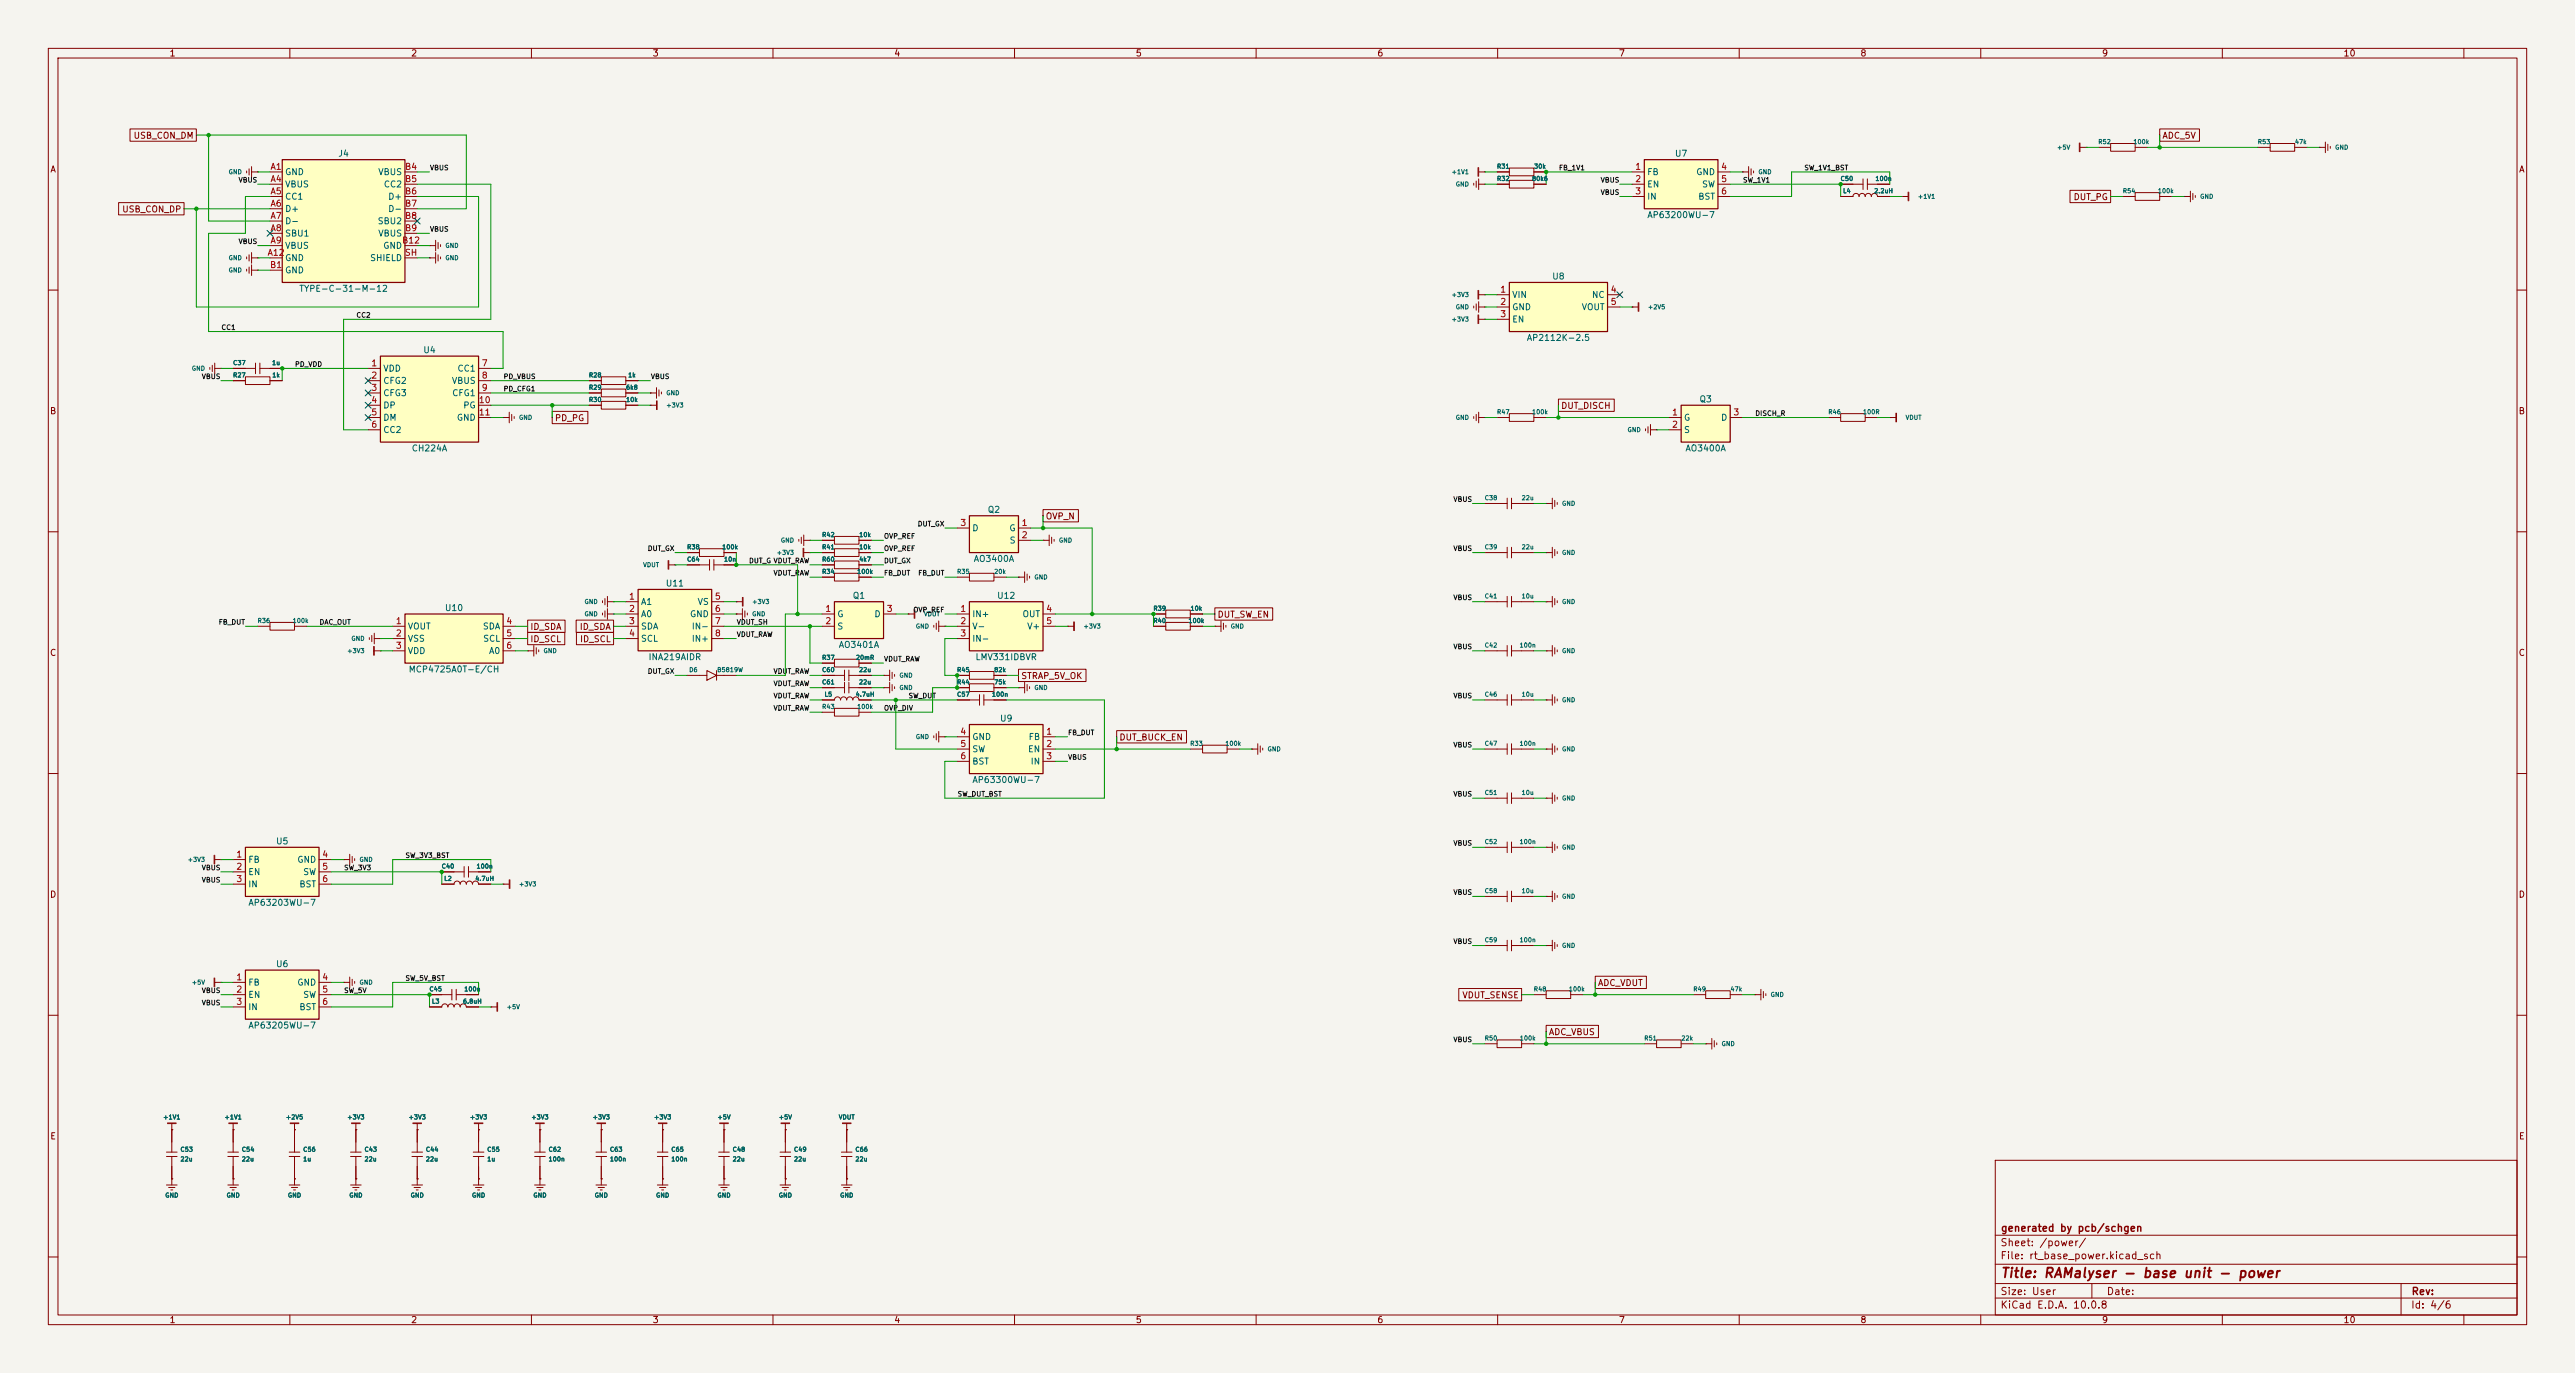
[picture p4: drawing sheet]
<svg xmlns="http://www.w3.org/2000/svg" width="533mm" height="284mm" viewBox="0 0 533 284" stroke-linecap="round" stroke-linejoin="round" font-family="sans-serif">
<defs><g id="words">
<text font-size="2" fill="#840000" x="414" y="264.8">Title: RAMalyser - base unit - power</text>
<g font-size="1.5" fill="#840000">
<text x="414" y="255.1">generated by pcb/schgen</text>
<text x="414" y="260.8">File: rt_base_power.kicad_sch</text>
<text x="414" y="258.1">Sheet: /power/</text>
<text x="414" y="268.2">Size: User</text>
<text x="436" y="268.2">Date:</text>
<text x="499" y="268.2">Rev:</text>
<text x="414" y="271">KiCad E.D.A. 10.0.8</text>
<text x="499" y="271">Id: 4/6</text>
</g>
<g font-size="1.3" fill="#840000">
<text x="35" y="12">1</text>
<text x="85" y="12">2</text>
<text x="135" y="12">3</text>
<text x="185" y="12">4</text>
<text x="235" y="12">5</text>
<text x="285" y="12">6</text>
<text x="335" y="12">7</text>
<text x="385" y="12">8</text>
<text x="435" y="12">9</text>
<text x="485" y="12">10</text>
<text x="27.5" y="29">USB_CON_DM</text>
<text x="447.5" y="29">ADC_5V</text>
<text x="10.3" y="36">A</text>
<text x="521.3" y="36">A</text>
<text x="429.1" y="41.7">DUT_PG</text>
<text x="25.2" y="44.2">USB_CON_DP</text>
<text x="10.2" y="86">B</text>
<text x="114.7" y="87.4">PD_PG</text>
<text x="323" y="84.9">DUT_DISCH</text>
<text x="521.2" y="86">B</text>
<text x="216.3" y="107.7">OVP_N</text>
<text x="109.7" y="130.6">ID_SDA</text>
<text x="119.9" y="130.6">ID_SDA</text>
<text x="251.9" y="128.1">DUT_SW_EN</text>
<text x="10.2" y="136">C</text>
<text x="109.7" y="133.1">ID_SCL</text>
<text x="119.9" y="133.1">ID_SCL</text>
<text x="521.2" y="136">C</text>
<text x="211.3" y="140.8">STRAP_5V_OK</text>
<text x="231.6" y="153.5">DUT_BUCK_EN</text>
<text x="10.2" y="186">D</text>
<text x="521.2" y="186">D</text>
<text x="302.6" y="206.8">VDUT_SENSE</text>
<text x="330.6" y="204.3">ADC_VDUT</text>
<text x="320.5" y="214.4">ADC_VBUS</text>
<text x="10.3" y="236">E</text>
<text x="521.3" y="236">E</text>
<text x="35" y="274">1</text>
<text x="85" y="274">2</text>
<text x="135" y="274">3</text>
<text x="185" y="274">4</text>
<text x="235" y="274">5</text>
<text x="285" y="274">6</text>
<text x="335" y="274">7</text>
<text x="385" y="274">8</text>
<text x="435" y="274">9</text>
<text x="485" y="274">10</text>
</g>
<g font-size="1.3" fill="#a90000">
<text x="55.9" y="35.4">A1</text>
<text x="83.7" y="35.4">B4</text>
<text x="338.4" y="35.4">1</text>
<text x="356.1" y="35.4">4</text>
<text x="55.9" y="38">A4</text>
<text x="55.9" y="40.5">A5</text>
<text x="83.7" y="38">B5</text>
<text x="83.7" y="40.5">B6</text>
<text x="338.4" y="38">2</text>
<text x="338.4" y="40.5">3</text>
<text x="356.1" y="38">5</text>
<text x="356.1" y="40.5">6</text>
<text x="55.9" y="43">A6</text>
<text x="55.9" y="45.6">A7</text>
<text x="83.7" y="43">B7</text>
<text x="83.7" y="45.6">B8</text>
<text x="55.3" y="53.2">A12</text>
<text x="55.9" y="48.1">A8</text>
<text x="55.9" y="50.7">A9</text>
<text x="83.1" y="50.7">B12</text>
<text x="83.7" y="53.2">SH</text>
<text x="83.7" y="48.1">B9</text>
<text x="55.8" y="55.7">B1</text>
<text x="310.4" y="60.8">1</text>
<text x="310.4" y="63.4">2</text>
<text x="310.4" y="65.9">3</text>
<text x="333.3" y="60.8">4</text>
<text x="333.3" y="63.4">5</text>
<text x="76.7" y="76.1">1</text>
<text x="99.6" y="76.1">7</text>
<text x="76.7" y="78.6">2</text>
<text x="76.7" y="81.1">3</text>
<text x="76.7" y="83.7">4</text>
<text x="99" y="83.7">10</text>
<text x="99.6" y="78.6">8</text>
<text x="99.6" y="81.1">9</text>
<text x="76.7" y="86.2">5</text>
<text x="76.7" y="88.8">6</text>
<text x="99" y="86.2">11</text>
<text x="346" y="86.2">1</text>
<text x="346" y="88.8">2</text>
<text x="358.7" y="86.2">3</text>
<text x="198.7" y="109.1">3</text>
<text x="211.4" y="109.1">1</text>
<text x="211.4" y="111.6">2</text>
<text x="130.1" y="124.3">1</text>
<text x="147.9" y="124.3">5</text>
<text x="81.8" y="129.4">1</text>
<text x="81.8" y="131.9">2</text>
<text x="104.7" y="129.4">4</text>
<text x="104.7" y="131.9">5</text>
<text x="130.1" y="126.9">2</text>
<text x="130.1" y="129.4">3</text>
<text x="130.1" y="131.9">4</text>
<text x="147.9" y="126.9">6</text>
<text x="147.9" y="129.4">7</text>
<text x="147.9" y="131.9">8</text>
<text x="170.7" y="126.9">1</text>
<text x="170.7" y="129.4">2</text>
<text x="183.4" y="126.9">3</text>
<text x="198.7" y="126.9">1</text>
<text x="198.7" y="129.4">2</text>
<text x="198.7" y="131.9">3</text>
<text x="216.4" y="126.9">4</text>
<text x="216.4" y="129.4">5</text>
<text x="81.8" y="134.5">3</text>
<text x="104.7" y="134.5">6</text>
<text x="198.7" y="152.3">4</text>
<text x="198.7" y="154.8">5</text>
<text x="216.4" y="152.3">1</text>
<text x="216.4" y="154.8">2</text>
<text x="198.7" y="157.3">6</text>
<text x="216.4" y="157.3">3</text>
<text x="48.8" y="177.7">1</text>
<text x="66.6" y="177.7">4</text>
<text x="48.8" y="180.2">2</text>
<text x="48.8" y="182.7">3</text>
<text x="66.6" y="180.2">5</text>
<text x="66.6" y="182.7">6</text>
<text x="48.8" y="203.1">1</text>
<text x="66.6" y="203.1">4</text>
<text x="48.8" y="205.6">2</text>
<text x="48.8" y="208.1">3</text>
<text x="66.6" y="205.6">5</text>
<text x="66.6" y="208.1">6</text>
</g>
<g font-size="1.3" fill="#006464">
<text x="69.9" y="32.7">J4</text>
<text x="346.6" y="32.7">U7</text>
<text x="58.9" y="36.5">GND</text>
<text x="58.9" y="39.1">VBUS</text>
<text x="58.9" y="41.6">CC1</text>
<text x="78.2" y="36.5">VBUS</text>
<text x="79.3" y="39.1">CC2</text>
<text x="80.2" y="41.6">D+</text>
<text x="340.8" y="36.5">FB</text>
<text x="340.8" y="39.1">EN</text>
<text x="340.8" y="41.6">IN</text>
<text x="351" y="36.5">GND</text>
<text x="351.4" y="41.6">BST</text>
<text x="352.2" y="39.1">SW</text>
<text x="58.9" y="44.1">D+</text>
<text x="58.9" y="46.7">D-</text>
<text x="78.1" y="46.7">SBU2</text>
<text x="80.2" y="44.1">D-</text>
<text x="340.9" y="45.4">AP63200WU-7</text>
<text x="58.9" y="49.2">SBU1</text>
<text x="58.9" y="51.8">VBUS</text>
<text x="78.2" y="49.2">VBUS</text>
<text x="79.2" y="51.8">GND</text>
<text x="58.9" y="54.3">GND</text>
<text x="58.9" y="56.8">GND</text>
<text x="76.5" y="54.3">SHIELD</text>
<text x="321.2" y="58.1">U8</text>
<text x="61.8" y="60.7">TYPE-C-31-M-12</text>
<text x="312.9" y="61.9">VIN</text>
<text x="312.9" y="64.5">GND</text>
<text x="327.3" y="64.5">VOUT</text>
<text x="329.4" y="61.9">NC</text>
<text x="312.9" y="67">EN</text>
<text x="315.9" y="70.8">AP2112K-2.5</text>
<text x="79.2" y="77.2">VDD</text>
<text x="87.5" y="73.4">U4</text>
<text x="94.6" y="77.2">CC1</text>
<text x="79.2" y="79.7">CFG2</text>
<text x="79.2" y="82.2">CFG3</text>
<text x="93.4" y="79.7">VBUS</text>
<text x="93.5" y="82.2">CFG1</text>
<text x="351.7" y="83.5">Q3</text>
<text x="79.2" y="84.8">DP</text>
<text x="79.2" y="87.3">DM</text>
<text x="79.2" y="89.9">CC2</text>
<text x="94.5" y="87.3">GND</text>
<text x="95.8" y="84.8">PG</text>
<text x="348.5" y="87.3">G</text>
<text x="348.5" y="89.9">S</text>
<text x="356.1" y="87.3">D</text>
<text x="85.1" y="93.7">CH224A</text>
<text x="348.8" y="93.7">AO3400A</text>
<text x="204.3" y="106.4">Q2</text>
<text x="201.1" y="110.2">D</text>
<text x="208.8" y="110.2">G</text>
<text x="208.9" y="112.7">S</text>
<text x="201.4" y="116.5">AO3400A</text>
<text x="132.6" y="125.4">A1</text>
<text x="137.7" y="121.6">U11</text>
<text x="144.3" y="125.4">VS</text>
<text x="176.4" y="124.2">Q1</text>
<text x="206.3" y="124.2">U12</text>
<text x="84.3" y="130.5">VOUT</text>
<text x="92" y="126.7">U10</text>
<text x="99.8" y="130.5">SDA</text>
<text x="132.6" y="128">A0</text>
<text x="132.6" y="130.5">SDA</text>
<text x="142.7" y="128">GND</text>
<text x="143.1" y="130.5">IN-</text>
<text x="173.2" y="128">G</text>
<text x="173.2" y="130.5">S</text>
<text x="180.9" y="128">D</text>
<text x="201.1" y="128">IN+</text>
<text x="201.1" y="130.5">V-</text>
<text x="211.5" y="128">OUT</text>
<text x="212.5" y="130.5">V+</text>
<text x="84.3" y="133">VSS</text>
<text x="84.3" y="135.6">VDD</text>
<text x="99.9" y="133">SCL</text>
<text x="101.1" y="135.6">A0</text>
<text x="132.6" y="133">SCL</text>
<text x="134.1" y="136.9">INA219AIDR</text>
<text x="143.1" y="133">IN+</text>
<text x="173.5" y="134.3">AO3401A</text>
<text x="201.1" y="133">IN-</text>
<text x="201.8" y="136.9">LMV331IDBVR</text>
<text x="84.5" y="139.4">MCP4725A0T-E/CH</text>
<text x="206.9" y="149.6">U9</text>
<text x="201.1" y="153.4">GND</text>
<text x="201.1" y="155.9">SW</text>
<text x="212.7" y="155.9">EN</text>
<text x="212.8" y="153.4">FB</text>
<text x="201.1" y="158.4">BST</text>
<text x="213.2" y="158.4">IN</text>
<text x="201.2" y="162.3">AP63300WU-7</text>
<text x="51.3" y="178.8">FB</text>
<text x="57" y="175">U5</text>
<text x="61.4" y="178.8">GND</text>
<text x="51.3" y="181.3">EN</text>
<text x="51.3" y="183.8">IN</text>
<text x="61.9" y="183.8">BST</text>
<text x="62.6" y="181.3">SW</text>
<text x="51.3" y="187.7">AP63203WU-7</text>
<text x="57" y="200.4">U6</text>
<text x="51.3" y="204.2">FB</text>
<text x="51.3" y="206.7">EN</text>
<text x="51.3" y="209.2">IN</text>
<text x="61.4" y="204.2">GND</text>
<text x="61.9" y="209.2">BST</text>
<text x="62.6" y="206.7">SW</text>
<text x="51.3" y="213.1">AP63205WU-7</text>
</g>
<g font-size="1" fill="#0f0f0f">
<text x="88.9" y="35.5">VBUS</text>
<text x="322.6" y="35.5">FB_1V1</text>
<text x="373.4" y="35.5">SW_1V1_BST</text>
<text x="49.3" y="38">VBUS</text>
<text x="331.2" y="40.5">VBUS</text>
<text x="331.2" y="38">VBUS</text>
<text x="360.7" y="38">SW_1V1</text>
<text x="49.3" y="50.7">VBUS</text>
<text x="88.9" y="48.2">VBUS</text>
<text x="73.7" y="65.9">CC2</text>
<text x="45.7" y="68.5">CC1</text>
<text x="61" y="76.1">PD_VDD</text>
<text x="41.7" y="78.6">VBUS</text>
<text x="104.1" y="81.2">PD_CFG1</text>
<text x="104.1" y="78.6">PD_VBUS</text>
<text x="134.6" y="78.6">VBUS</text>
<text x="363.2" y="86.3">DISCH_R</text>
<text x="300.7" y="104">VBUS</text>
<text x="182.9" y="111.7">OVP_REF</text>
<text x="189.9" y="109.1">DUT_GX</text>
<text x="134" y="114.2">DUT_GX</text>
<text x="154.9" y="116.7">DUT_G VDUT_RAW</text>
<text x="160" y="119.3">VDUT_RAW</text>
<text x="182.9" y="116.7">DUT_GX</text>
<text x="182.9" y="119.3">FB_DUT</text>
<text x="182.9" y="114.2">OVP_REF</text>
<text x="190" y="119.3">FB_DUT</text>
<text x="300.7" y="114.2">VBUS</text>
<text x="300.7" y="124.4">VBUS</text>
<text x="45.2" y="129.4">FB_DUT</text>
<text x="66" y="129.4">DAC_OUT</text>
<text x="152.4" y="129.4">VDUT_SH</text>
<text x="152.4" y="132">VDUT_RAW</text>
<text x="189" y="126.9">OVP_REF</text>
<text x="182.9" y="137.1">VDUT_RAW</text>
<text x="300.7" y="134.5">VBUS</text>
<text x="134" y="139.6">DUT_GX</text>
<text x="160" y="142.1">VDUT_RAW</text>
<text x="160" y="139.6">VDUT_RAW</text>
<text x="160" y="147.2">VDUT_RAW</text>
<text x="160" y="144.7">VDUT_RAW</text>
<text x="182.9" y="147.2">OVP_DIV</text>
<text x="188" y="144.7">SW_DUT</text>
<text x="300.7" y="144.7">VBUS</text>
<text x="221" y="152.3">FB_DUT</text>
<text x="300.7" y="154.8">VBUS</text>
<text x="221" y="157.4">VBUS</text>
<text x="198.1" y="165">SW_DUT_BST</text>
<text x="300.7" y="165">VBUS</text>
<text x="83.8" y="177.7">SW_3V3_BST</text>
<text x="300.7" y="175.2">VBUS</text>
<text x="41.7" y="182.8">VBUS</text>
<text x="41.7" y="180.2">VBUS</text>
<text x="71.1" y="180.2">SW_3V3</text>
<text x="300.7" y="185.3">VBUS</text>
<text x="300.7" y="195.5">VBUS</text>
<text x="83.8" y="203.1">SW_5V_BST</text>
<text x="41.7" y="208.2">VBUS</text>
<text x="41.7" y="205.6">VBUS</text>
<text x="71.1" y="205.6">SW_5V</text>
<text x="300.7" y="215.8">VBUS</text>
</g>
<g font-size=".9" fill="#006464">
<text x="309.8" y="35.1">R31</text>
<text x="317.4" y="35.1">30k</text>
<text x="425.7" y="31.2">+5V</text>
<text x="434.2" y="30">R52</text>
<text x="441.5" y="30">100k</text>
<text x="467.2" y="30">R53</text>
<text x="474.9" y="30">47k</text>
<text x="483.2" y="31.2">GND</text>
<text x="47.2" y="36.2">GND</text>
<text x="300.4" y="36.2">+1V1</text>
<text x="301.2" y="38.8">GND</text>
<text x="309.8" y="37.6">R32</text>
<text x="317" y="37.6">80k6</text>
<text x="363.9" y="36.2">GND</text>
<text x="380.9" y="37.6">C50</text>
<text x="381.4" y="40.2">L4</text>
<text x="387.8" y="40.2">2.2uH</text>
<text x="388.1" y="37.6">100n</text>
<text x="396.9" y="41.3">+1V1</text>
<text x="439.3" y="40.2">R54</text>
<text x="446.6" y="40.2">100k</text>
<text x="455.3" y="41.3">GND</text>
<text x="92.1" y="51.5">GND</text>
<text x="47.2" y="54">GND</text>
<text x="47.2" y="56.6">GND</text>
<text x="92.1" y="54">GND</text>
<text x="300.4" y="61.6">+3V3</text>
<text x="301.2" y="64.2">GND</text>
<text x="341" y="64.2">+2V5</text>
<text x="300.4" y="66.7">+3V3</text>
<text x="39.6" y="76.9">GND</text>
<text x="48.1" y="75.7">C37</text>
<text x="56.2" y="75.7">1u</text>
<text x="48.1" y="78.3">R27</text>
<text x="56.3" y="78.3">1k</text>
<text x="121.8" y="80.8">R29</text>
<text x="121.8" y="83.4">R30</text>
<text x="121.8" y="78.3">R28</text>
<text x="129.5" y="80.8">6k8</text>
<text x="129.5" y="83.4">10k</text>
<text x="129.9" y="78.3">1k</text>
<text x="137.8" y="82">GND</text>
<text x="107.3" y="87">GND</text>
<text x="137.8" y="84.5">+3V3</text>
<text x="301.2" y="87">GND</text>
<text x="309.8" y="85.9">R47</text>
<text x="317" y="85.9">100k</text>
<text x="336.8" y="89.6">GND</text>
<text x="378.3" y="85.9">R46</text>
<text x="385.5" y="85.9">100R</text>
<text x="394.3" y="87">VDUT</text>
<text x="307.2" y="103.7">C38</text>
<text x="314.9" y="103.7">22u</text>
<text x="323.2" y="104.8">GND</text>
<text x="142.1" y="113.8">R38</text>
<text x="149.4" y="113.8">100k</text>
<text x="161.5" y="112.4">GND</text>
<text x="170.1" y="111.3">R42</text>
<text x="170.1" y="113.8">R41</text>
<text x="177.7" y="111.3">10k</text>
<text x="177.7" y="113.8">10k</text>
<text x="219.1" y="112.4">GND</text>
<text x="307.2" y="113.8">C39</text>
<text x="314.9" y="113.8">22u</text>
<text x="133" y="117.5">VDUT</text>
<text x="142.1" y="116.4">C64</text>
<text x="149.8" y="116.4">10n</text>
<text x="160.7" y="115">+3V3</text>
<text x="170.1" y="118.9">R34</text>
<text x="170.1" y="116.4">R60</text>
<text x="177.3" y="118.9">100k</text>
<text x="177.7" y="116.4">4k7</text>
<text x="198" y="118.9">R35</text>
<text x="205.7" y="118.9">20k</text>
<text x="323.2" y="115">GND</text>
<text x="120.9" y="125.1">GND</text>
<text x="155.6" y="125.1">+3V3</text>
<text x="214" y="120.1">GND</text>
<text x="307.2" y="124">C41</text>
<text x="314.9" y="124">10u</text>
<text x="323.2" y="125.1">GND</text>
<text x="53.2" y="129.1">R36</text>
<text x="60.5" y="129.1">100k</text>
<text x="120.9" y="127.7">GND</text>
<text x="155.6" y="127.7">GND</text>
<text x="189.5" y="130.2">GND</text>
<text x="191.1" y="127.7">VDUT</text>
<text x="224.2" y="130.2">+3V3</text>
<text x="238.6" y="129.1">R40</text>
<text x="238.6" y="126.5">R39</text>
<text x="245.9" y="129.1">100k</text>
<text x="246.3" y="126.5">10k</text>
<text x="254.6" y="130.2">GND</text>
<text x="71.8" y="135.3">+3V3</text>
<text x="72.6" y="132.8">GND</text>
<text x="112.4" y="135.3">GND</text>
<text x="170.1" y="136.7">R37</text>
<text x="177.1" y="136.7">20mR</text>
<text x="307.2" y="134.2">C42</text>
<text x="314.4" y="134.2">100n</text>
<text x="323.2" y="135.3">GND</text>
<text x="142.6" y="139.2">D6</text>
<text x="148.4" y="139.2">B5819W</text>
<text x="170.1" y="139.2">C60</text>
<text x="170.1" y="141.8">C61</text>
<text x="177.7" y="139.2">22u</text>
<text x="177.7" y="141.8">22u</text>
<text x="186.1" y="140.4">GND</text>
<text x="186.1" y="142.9">GND</text>
<text x="198" y="141.8">R44</text>
<text x="198" y="139.2">R45</text>
<text x="205.7" y="141.8">75k</text>
<text x="205.7" y="139.2">82k</text>
<text x="214" y="142.9">GND</text>
<text x="170.1" y="146.9">R43</text>
<text x="170.6" y="144.3">L5</text>
<text x="177" y="144.3">4.7uH</text>
<text x="177.3" y="146.9">100k</text>
<text x="198" y="144.3">C57</text>
<text x="205.2" y="144.3">100n</text>
<text x="307.2" y="144.3">C46</text>
<text x="314.9" y="144.3">10u</text>
<text x="323.2" y="145.5">GND</text>
<text x="189.5" y="153.1">GND</text>
<text x="246.3" y="154.5">R33</text>
<text x="253.5" y="154.5">100k</text>
<text x="262.3" y="155.6">GND</text>
<text x="307.2" y="154.5">C47</text>
<text x="314.4" y="154.5">100n</text>
<text x="323.2" y="155.6">GND</text>
<text x="307.2" y="164.6">C51</text>
<text x="314.9" y="164.6">10u</text>
<text x="323.2" y="165.8">GND</text>
<text x="38.8" y="178.5">+3V3</text>
<text x="74.3" y="178.5">GND</text>
<text x="91.3" y="179.9">C40</text>
<text x="98.5" y="179.9">100n</text>
<text x="307.2" y="174.8">C52</text>
<text x="314.4" y="174.8">100n</text>
<text x="323.2" y="175.9">GND</text>
<text x="91.8" y="182.4">L2</text>
<text x="98.3" y="182.4">4.7uH</text>
<text x="107.3" y="183.6">+3V3</text>
<text x="307.2" y="185">C58</text>
<text x="314.9" y="185">10u</text>
<text x="323.2" y="186.1">GND</text>
<text x="307.2" y="195.1">C59</text>
<text x="314.4" y="195.1">100n</text>
<text x="323.2" y="196.3">GND</text>
<text x="39.6" y="203.9">+5V</text>
<text x="74.3" y="203.9">GND</text>
<text x="88.8" y="205.3">C45</text>
<text x="89.3" y="207.8">L3</text>
<text x="95.7" y="207.8">6.8uH</text>
<text x="96" y="205.3">100n</text>
<text x="104.8" y="209">+5V</text>
<text x="317.4" y="205.3">R48</text>
<text x="324.6" y="205.3">100k</text>
<text x="350.4" y="205.3">R49</text>
<text x="358.1" y="205.3">47k</text>
<text x="366.4" y="206.4">GND</text>
<text x="307.2" y="215.4">R50</text>
<text x="314.5" y="215.4">100k</text>
<text x="340.2" y="215.4">R51</text>
<text x="347.9" y="215.4">22k</text>
<text x="356.2" y="216.6">GND</text>
<text x="33.7" y="231.8">+1V1</text>
<text x="46.4" y="231.8">+1V1</text>
<text x="59.1" y="231.8">+2V5</text>
<text x="71.8" y="231.8">+3V3</text>
<text x="84.5" y="231.8">+3V3</text>
<text x="97.2" y="231.8">+3V3</text>
<text x="109.9" y="231.8">+3V3</text>
<text x="122.6" y="231.8">+3V3</text>
<text x="135.3" y="231.8">+3V3</text>
<text x="148.4" y="231.8">+5V</text>
<text x="161.1" y="231.8">+5V</text>
<text x="173.5" y="231.8">VDUT</text>
<text x="37.2" y="238.4">C53</text>
<text x="49.9" y="238.4">C54</text>
<text x="62.6" y="238.4">C56</text>
<text x="75.3" y="238.4">C43</text>
<text x="88" y="238.4">C44</text>
<text x="100.7" y="238.4">C55</text>
<text x="113.4" y="238.4">C62</text>
<text x="126.1" y="238.4">C63</text>
<text x="138.8" y="238.4">C65</text>
<text x="151.5" y="238.4">C48</text>
<text x="164.2" y="238.4">C49</text>
<text x="176.9" y="238.4">C66</text>
<text x="37.2" y="240.4">22u</text>
<text x="49.9" y="240.4">22u</text>
<text x="62.6" y="240.4">1u</text>
<text x="75.3" y="240.4">22u</text>
<text x="88" y="240.4">22u</text>
<text x="100.7" y="240.4">1u</text>
<text x="113.4" y="240.4">100n</text>
<text x="126.1" y="240.4">100n</text>
<text x="138.8" y="240.4">100n</text>
<text x="151.5" y="240.4">22u</text>
<text x="164.2" y="240.4">22u</text>
<text x="176.9" y="240.4">22u</text>
<text x="34.1" y="247.9">GND</text>
<text x="46.8" y="247.9">GND</text>
<text x="59.5" y="247.9">GND</text>
<text x="72.2" y="247.9">GND</text>
<text x="84.9" y="247.9">GND</text>
<text x="97.6" y="247.9">GND</text>
<text x="110.3" y="247.9">GND</text>
<text x="123" y="247.9">GND</text>
<text x="135.7" y="247.9">GND</text>
<text x="148.4" y="247.9">GND</text>
<text x="161.1" y="247.9">GND</text>
<text x="173.8" y="247.9">GND</text>
</g>
</g></defs>
<path d="M0 0h533v284h-533z" fill="#f5f4ef" stroke="#f5f4ef" stroke-width=".21"/>
<g fill="none" stroke="#840000" stroke-width=".21">
<path d="M10 10h513v264h-513zM12 12h509v260h-509zM60 10v2M110 10v2M160 10v2M210 10v2M260 10v2M310 10v2M360 10v2M410 10v2M460 10v2M510 10v2"/>
<path d="M360.7 35.6h.1M360.7 35.6h1.2M361.9 34.5v2.2M362.5 34.9v1.3M363 35.4v.4M395 39.7v1.8M395.1 39.7v1.8M430.4 29.6v1.8M430.5 29.6v1.8M430.5 30.5h1.3M431.8 30.5h.1M393.7 40.6h.1"/>
<path d="M393.7 40.6h1.3M10 60h2M521 60h2M10 110h2M142.2 114.3h2.6M142.2 116.8h4.7M144.8 113.5h5.1v1.6h-5.1zM146.9 115.7v2.2M147.8 116.8h4.6M147.8 115.7v2.2M149.9 114.3h2.5M521 110h2"/>
<path d="M142.2 139.7h4.1M146.3 138.7l2 1-2 1zM148.3 139.7h4.1M148.3 138.7v2M152.4 127h.1M152.4 124.5h.1M152.4 124.5h1.3M152.4 127h1.3M153.7 123.6v1.8M153.7 125.9v2.2M153.8 123.6v1.8M154.2 126.4v1.3"/>
<path d="M154.7 126.8v.4M307.3 124.5h4.7M312 123.4v2.2M312.9 123.4v2.2M312.9 124.5h4.6M320 124.5h.1M320 124.5h1.3M321.3 123.4v2.2M321.8 123.8v1.3M322.3 124.3v.4M307.3 154.9h4.7M312 153.8v2.2"/>
<path d="M312.9 153.8v2.2M312.9 154.9h4.6M320 154.9h.1M320 144.8h.1M320 154.9h1.3M320 144.8h1.3M321.3 143.7v2.2M321.3 153.8v2.2M321.8 144.1v1.3M321.8 154.3v1.3M322.3 144.6v.4M322.3 154.7v.4"/>
<path d="M10 160h2M96.1 179.2v2.2M97 179.2v2.2M307.3 175.3h4.7M307.3 165.1h4.7M312 164v2.2M312 174.2v2.2M312.9 175.3h4.6M312.9 164v2.2M312.9 174.2v2.2M312.9 165.1h4.6M320 175.3h.1"/>
<path d="M320 165.1h.1M320 175.3h1.3M320 165.1h1.3M321.3 164v2.2M321.3 174.2v2.2M321.8 164.5v1.3M321.8 174.6v1.3M322.3 164.9v.4M322.3 175.1v.4M521 160h2M91.4 182.9h2.6l.2-.5 .4-.2 .5 .2 .1 .5 .2-.5 .5-.2 .4 .2 .2 .5 .2-.5 .5-.2 .4 .2 .2 .5 .2-.5 .4-.2 .5 .2 .2 .5h2.5M91.4 180.3h4.7"/>
<path d="M97 180.3h4.6M104.1 182.9h.1M104.1 182.9h1.3M105.4 182v1.8M105.5 182v1.8M307.3 195.6h4.7M307.3 185.4h4.7M312 184.3v2.2M312 194.5v2.2M312.9 184.3v2.2M312.9 194.5v2.2M312.9 195.6h4.6"/>
<path d="M312.9 185.4h4.6M320 185.4h.1M320 195.6h.1M320 195.6h1.3M320 185.4h1.3M321.3 184.3v2.2M321.3 194.5v2.2M321.8 184.8v1.3M321.8 194.9v1.3M322.3 185.2v.4M322.3 195.4v.4M10 210h2"/>
<path d="M101.6 208.3h.1M101.6 208.3h1.3M102.9 207.4v1.8M103 207.4v1.8M307.3 215.9h2.6M309.9 215.1h5.1v1.6h-5.1zM315 215.9h2.5M317.5 205.7h2.5M320 204.9h5.1v1.6h-5.1zM325.1 205.7h2.6M353.1 215.9h.1M353.1 215.9h1.2"/>
<path d="M354.3 214.8v2.2M354.8 215.3v1.3M355.4 215.7v.4M521 210h2M98 238.3h2.2M98 239.2h2.2M98.2 232.3h1.8M98.2 232.4h1.8M99.1 233.7h.1M99.1 232.4v5.9M99.1 239.2v5.9M110.7 238.3h2.2"/>
<path d="M110.7 239.2h2.2M110.9 232.3h1.8M110.9 232.4h1.8M111.8 233.7h.1M111.8 232.4v5.9M111.8 239.2v5.9M123.4 238.3h2.2M123.4 239.2h2.2M123.6 232.3h1.8M123.6 232.4h1.8M124.5 233.7h.1M124.5 232.4v5.9"/>
<path d="M124.5 239.2v5.9M136.3 232.3h1.8M136.3 232.4h1.8M137.2 233.7h.1M137.2 232.4v1.3M161.5 238.3h2.2M161.5 239.2h2.2M162.6 233.7v4.6M162.6 239.2v4.6M174.2 238.3h2.2M174.2 239.2h2.2M174.4 232.3h1.8"/>
<path d="M174.4 232.4h1.8M175.3 233.7h.1M175.3 232.4v5.9M175.3 239.2v5.9M98 245.1h2.2M98.4 245.6h1.3M98.9 246.1h.4M99.1 243.8h.1M110.7 245.1h2.2M111.1 245.6h1.3M111.6 246.1h.4M111.8 243.8h.1"/>
<path d="M123.4 245.1h2.2M123.8 245.6h1.3M124.3 246.1h.4M124.5 243.8h.1M174.2 245.1h2.2M174.6 245.6h1.3M175.1 246.1h.4M175.3 243.8h.1M413 240h108v32h-108zM413 255.5h108M10 260h2M60 272v2"/>
<path d="M110 272v2M160 272v2M210 272v2M260 272v2M310 272v2M360 272v2M410 272v2M413 268.5h108M413 265.5h108M413 261.5h108M433 265.5v3M460 272v2"/>
<path d="M497 265.5v6.5M510 272v2M521 260h2"/>
</g>
<path d="M58.4 33h25.4v25.4h-25.4z" fill="#ffffc2"/>
<path d="M58.4 33h25.4v25.4h-25.4z" fill="none" stroke="#840000" stroke-width=".25"/>
<g fill="none" stroke="#840000" stroke-width=".21">
<path d="M55.9 35.6h2.5M55.9 38.1h2.5M83.8 35.6h2.6M83.8 38.1h2.6M381 38.1h4.6M385.6 37v2.2M386.5 38.1h4.7M386.5 37v2.2M434.3 30.5h2.6M436.9 29.7h5.1v1.6h-5.1zM442 39.8h5v1.6h-5zM442 30.5h2.5"/>
<path d="M453.4 39.5v2.2M453.9 40v1.3M467.4 30.5h2.5M469.9 29.7h5.1v1.6h-5.1zM475 30.5h2.5M480.1 30.5h.1M480.1 30.5h1.2M481.3 29.4v2.2M481.8 29.8v1.3M482.4 30.3v.4M55.9 40.6h2.5M55.9 43.2h2.5"/>
<path d="M55.9 45.7h2.5M55.9 48.3h2.5M55.9 50.8h2.5M55.9 53.3h2.5M55.9 55.9h2.5M83.8 40.6h2.6M83.8 43.2h2.6M83.8 45.7h2.6M83.8 48.3h2.6M83.8 50.8h2.6M83.8 53.3h2.6M439.4 40.6h2.6"/>
<path d="M447 40.6h2.6M452.1 40.6h.1M452.1 40.6h1.3M454.4 40.4v.4M378.5 86.4h2.5M381 85.6h5.1v1.6h-5.1zM386.1 86.4h2.5M391.2 86.4h.1M391.2 86.4h1.2M392.4 85.5v1.8M392.6 85.5v1.8M170.2 111.8h2.5"/>
<path d="M172.7 111h5.1v1.6h-5.1zM177.8 111.8h2.5M307.3 134.6h4.7M312 133.5v2.2M312.9 134.6h4.6M312.9 133.5v2.2M320 134.6h.1M320 134.6h1.3M321.3 133.5v2.2M321.8 134v1.3M322.3 134.4v.4M307.3 144.8h4.7"/>
<path d="M312 143.7v2.2M312.9 144.8h4.6M312.9 143.7v2.2M34.7 232.3h1.8M34.7 232.4h1.8M35.6 233.7h.1M35.6 232.4v1.3M47.4 232.3h1.8M47.4 232.4h1.8M48.3 233.7h.1M48.3 232.4v1.3M34.5 245.1h2.2"/>
<path d="M34.9 245.6h1.3M35.4 246.1h.4M35.6 243.8h.1M35.6 243.8v1.3"/>
</g>
<path d="M50.8 175.3h15.2v10.1h-15.2z" fill="#ffffc2"/>
<path d="M50.8 175.3h15.2v10.1h-15.2z" fill="none" stroke="#840000" stroke-width=".25"/>
<g fill="none" stroke="#840000" stroke-width=".21">
<path d="M165.3 111.6v.4M165.9 111.1v1.3M166.2 113.4v1.8M166.4 114.3h1.2M166.4 110.7v2.2M166.4 113.4v1.8M166.4 111.8h1.2M167.6 114.3h.1M167.6 111.8h.1M170.2 114.3h2.5M170.2 119.4h2.5M170.2 116.8h2.5"/>
<path d="M172.7 113.5h5.1v1.6h-5.1zM172.7 118.6h5.1v1.6h-5.1zM172.7 116h5.1v1.6h-5.1zM177.8 114.3h2.5M177.8 119.4h2.5M177.8 116.8h2.5M188 127h.1M188 127h1.2M189.2 126.1v1.8M189.4 126.1v1.8M193.3 129.3v.4M193.8 128.9v1.3"/>
<path d="M194.3 128.4v2.2M194.3 129.5h1.3M195.6 129.5h.1M48.3 177.8h2.5M66 177.8h2.6M71.1 177.8h.1M71.1 177.8h1.3M72.4 176.7v2.2M72.9 177.2v1.3M73.4 177.6v.4M48.3 180.3h2.5M48.3 182.9h2.5"/>
<path d="M66 180.3h2.6M66 182.9h2.6M71.1 203.2h.1M71.1 203.2h1.3M72.4 202.1v2.2M72.9 202.6v1.3M73.4 203v.4M88.9 208.3h2.5l.2-.5 .5-.2 .4 .2 .2 .5 .2-.5 .4-.2 .5 .2 .2 .5 .2-.5 .4-.2 .5 .2 .1 .5 .2-.5 .5-.2 .4 .2 .2 .5h2.6M88.9 205.7h4.6M93.5 204.6v2.2M94.4 205.7h4.7M94.4 204.6v2.2"/>
<path d="M34.5 238.3h2.2M34.5 239.2h2.2M35.6 233.7v4.6M35.6 239.2v4.6M47.2 238.3h2.2M47.2 239.2h2.2M48.3 233.7v4.6M48.3 239.2v4.6M59.9 238.3h2.2M59.9 239.2h2.2M60.1 232.3h1.8M60.1 232.4h1.8"/>
<path d="M61 233.7h.1M61 232.4v5.9M61 239.2v5.9M72.8 232.3h1.8M72.8 232.4h1.8M73.7 233.7h.1M73.7 232.4v1.3M59.9 245.1h2.2M60.3 245.6h1.3M60.8 246.1h.4M61 243.8h.1M72.6 245.1h2.2"/>
<path d="M73 245.6h1.3M73.5 246.1h.4M73.7 243.8h.1M73.7 243.8v1.3"/>
</g>
<path d="M172.7 124.5h10.2v7.6h-10.2z" fill="#ffffc2"/>
<path d="M172.7 124.5h10.2v7.6h-10.2z" fill="none" stroke="#840000" stroke-width=".25"/>
<path d="M170.2 127h2.5M170.2 129.5h2.5M170.2 137.2h2.5M172.7 136.4h5.1v1.6h-5.1zM177.8 137.2h2.5M182.9 127h2.5" fill="none" stroke="#840000" stroke-width=".21"/>
<path d="M50.8 200.7h15.2v10.1h-15.2z" fill="#ffffc2"/>
<path d="M50.8 200.7h15.2v10.1h-15.2z" fill="none" stroke="#840000" stroke-width=".25"/>
<g fill="none" stroke="#840000" stroke-width=".21">
<path d="M51.1 35.4v.4M51.6 34.9v1.3M52.1 34.5v2.2M52.1 35.6h1.2M53.3 35.6h.1M51.1 53.1v.4M51.1 55.7v.4M51.6 52.7v1.3M51.6 55.2v1.3M52.1 52.2v2.2M52.1 54.8v2.2M52.1 53.3h1.2"/>
<path d="M52.1 55.9h1.2M53.3 53.3h.1M53.3 55.9h.1M381 40.6h2.5l.2-.4 .5-.2 .4 .2 .2 .4 .2-.4 .4-.2 .5 .2 .2 .4 .2-.4 .4-.2 .5 .2 .1 .4 .2-.4 .5-.2 .4 .2 .2 .4h2.6M43.4 76v.4M43.9 75.6v1.3M44.4 75.1v2.2M44.4 76.2h1.3M45.7 76.2h.1M48.3 76.2h4.6M48.3 78.7h2.5M50.8 77.9h5.1v1.6h-5.1z"/>
<path d="M52.9 75.1v2.2M53.8 76.2h4.6M53.8 75.1v2.2M55.9 78.7h2.5M170.2 139.7h4.6M174.8 138.6v2.2M175.7 139.7h4.6M175.7 138.6v2.2M182.9 139.7h.1M182.9 139.7h1.2M184.1 138.6v2.2M184.7 139.1v1.3"/>
<path d="M185.2 139.5v.4M170.2 144.8h2.5l.2-.5 .5-.2 .4 .2 .2 .5 .2-.5 .4-.2 .5 .2 .2 .5 .1-.5 .5-.2 .4 .2 .2 .5 .2-.5 .5-.2 .4 .2 .2 .5h2.5M170.2 142.2h4.6M170.2 147.3h2.5M172.7 146.5h5.1v1.6h-5.1zM174.8 141.1v2.2M175.7 141.1v2.2M175.7 142.2h4.6M177.8 147.3h2.5M182.9 142.2h.1M182.9 142.2h1.2M184.1 141.1v2.2"/>
<path d="M184.7 141.6v1.3M185.2 142v.4M193.3 152.2v.4M193.8 151.8v1.3M194.3 151.3v2.2M194.3 152.4h1.3M195.6 152.4h.1M44.3 176.9v1.8M44.4 176.9v1.8M44.4 177.8h1.3M45.7 177.8h.1M44.3 202.3v1.8"/>
<path d="M44.4 203.2h1.3M44.4 202.3v1.8M45.7 203.2h.1M48.3 203.2h2.5M48.3 205.7h2.5M48.3 208.3h2.5M66 203.2h2.6M66 205.7h2.6M66 208.3h2.6M72.6 238.3h2.2M72.6 239.2h2.2M73.7 233.7v4.6"/>
<path d="M73.7 239.2v4.6M85.3 238.3h2.2M85.3 239.2h2.2M85.5 232.3h1.8M85.5 232.4h1.8M86.4 233.7h.1M86.4 232.4v5.9M86.4 239.2v5.9M136.1 238.3h2.2M136.1 239.2h2.2M137.2 233.7v4.6M137.2 239.2v5.9"/>
<path d="M148.8 238.3h2.2M148.8 239.2h2.2M149 232.3h1.8M149 232.4h1.8M149.9 233.7h.1M149.9 232.4v5.9M149.9 239.2v5.9M161.7 232.3h1.8M161.7 232.4h1.8M162.6 233.7h.1M162.6 232.4v1.3M47.2 245.1h2.2"/>
<path d="M47.6 245.6h1.3M48.1 246.1h.4M48.3 243.8h.1M48.3 243.8v1.3M85.3 245.1h2.2M85.7 245.6h1.3M86.2 246.1h.4M86.4 243.8h.1M136.1 245.1h2.2M136.5 245.6h1.3M137 246.1h.4M137.2 243.8h.1"/>
<path d="M148.8 245.1h2.2M149.2 245.6h1.3M149.7 246.1h.4M149.9 243.8h.1M161.5 245.1h2.2M161.9 245.6h1.3M162.4 246.1h.4M162.6 243.8h.1M162.6 243.8v1.3"/>
</g>
<path d="M200.7 106.7h10.1v7.6h-10.1z" fill="#ffffc2"/>
<path d="M200.7 106.7h10.1v7.6h-10.1z" fill="none" stroke="#840000" stroke-width=".25"/>
<g fill="none" stroke="#840000" stroke-width=".21">
<path d="M305 63.3v.4M305.6 62.9v1.3M305.9 60.1v1.8M305.9 65.1v1.8M306.1 60.1v1.8M306.1 62.4v2.2M306.1 65.1v1.8M306.1 63.5h1.2M306.1 66h1.2M306.1 61h1.2M307.3 63.5h.1M307.3 66h.1"/>
<path d="M307.3 61h.1M121.9 81.3h2.6M124.5 80.5h5v1.6h-5zM129.5 81.3h2.6M198.1 109.2h2.6M210.8 109.2h2.6M210.8 111.8h2.6M124.7 126.8v.4M125.2 126.4v1.3M125.7 127h1.3M125.7 125.9v2.2M127 127h.1"/>
<path d="M238.8 129.5h2.5M238.8 127h2.5M241.3 128.7h5.1v1.6h-5.1zM241.3 126.2h5.1v1.6h-5.1zM246.4 129.5h2.5M246.4 127h2.5M251.5 129.5h.1M251.5 129.5h1.2M252.7 128.4v2.2M253.2 128.9v1.3M253.8 129.3v.4"/>
</g>
<path d="M312.4 58.4h20.3v10.2h-20.3z" fill="#ffffc2"/>
<path d="M312.4 58.4h20.3v10.2h-20.3z" fill="none" stroke="#840000" stroke-width=".25"/>
<g fill="none" stroke="#840000" stroke-width=".21">
<path d="M309.9 38.1h2.5M312.4 37.3h5.1v1.6h-5.1zM317.5 38.1h2.5M309.9 61h2.5M309.9 63.5h2.5M309.9 66h2.5M332.7 61h2.6M332.7 63.5h2.6M198.1 119.4h2.6M200.7 118.6h5v1.6h-5zM205.7 119.4h2.6M210.8 119.4h.1"/>
<path d="M210.8 119.4h1.3M212.1 118.3v2.2M212.6 118.7v1.3M213.1 119.2v.4"/>
</g>
<path d="M200.7 149.9h15.2v10.1h-15.2z" fill="#ffffc2"/>
<path d="M200.7 149.9h15.2v10.1h-15.2z" fill="none" stroke="#840000" stroke-width=".25"/>
<g fill="none" stroke="#840000" stroke-width=".21">
<path d="M104.1 86.4h.1M104.1 86.4h1.3M105.4 85.3v2.2M105.9 85.7v1.3M106.4 86.2v.4M121.9 83.8h2.6M124.5 83h5v1.6h-5zM129.5 83.8h2.6M215.9 111.8h.1M215.9 111.8h1.3M217.2 110.7v2.2M217.7 111.1v1.3"/>
<path d="M218.2 111.6v.4M124.7 124.3v.4M125.2 123.8v1.3M125.7 123.4v2.2M125.7 124.5h1.3M127 124.5h.1M221 129.5h.1M221 129.5h1.2M222.2 128.6v1.8M222.4 128.6v1.8M198.1 152.4h2.6M198.1 154.9h2.6"/>
<path d="M198.1 157.5h2.6M198.1 142.2h2.6M200.7 141.4h5v1.6h-5zM205.7 142.2h2.6M215.9 152.4h2.5M215.9 154.9h2.5M215.9 157.5h2.5M259.1 154.9h.1M259.1 154.9h1.2M260.3 153.8v2.2M260.9 154.3v1.3M261.4 154.7v.4"/>
</g>
<path d="M340.4 33h15.2v10.2h-15.2z" fill="#ffffc2"/>
<path d="M340.4 33h15.2v10.2h-15.2z" fill="none" stroke="#840000" stroke-width=".25"/>
<path d="M337.8 35.6h2.6M337.8 38.1h2.6M355.6 35.6h2.5M355.6 38.1h2.5M337.8 40.6h2.6M355.6 40.6h2.5" fill="none" stroke="#840000" stroke-width=".21"/>
<path d="M348 83.8h10.1v7.6h-10.1z" fill="#ffffc2"/>
<path d="M348 83.8h10.1v7.6h-10.1z" fill="none" stroke="#840000" stroke-width=".25"/>
<path d="M337.8 63.5h.1M337.8 63.5h1.3M339.1 62.6v1.8M339.2 62.6v1.8M345.4 86.4h2.6M345.4 88.9h2.6M358.1 86.4h2.6" fill="none" stroke="#840000" stroke-width=".21"/>
<path d="M78.7 73.7h20.4v17.7h-20.4z" fill="#ffffc2"/>
<path d="M78.7 73.7h20.4v17.7h-20.4z" fill="none" stroke="#840000" stroke-width=".25"/>
<g fill="none" stroke="#840000" stroke-width=".21">
<path d="M305 37.9v.4M305.6 37.5v1.3M305.9 34.7v1.8M306.1 35.6h1.2M306.1 34.7v1.8M306.1 37v2.2M306.1 38.1h1.2M307.3 35.6h.1M307.3 38.1h.1M309.9 35.6h2.5M312.4 34.8h5.1v1.6h-5.1zM317.5 35.6h2.5"/>
<path d="M88.9 50.8h.1M88.9 53.3h.1M88.9 50.8h1.3M88.9 53.3h1.3M90.2 49.7v2.2M90.2 52.2v2.2M90.7 50.2v1.3M90.7 52.7v1.3M91.2 50.6v.4M91.2 53.1v.4M76.2 76.2h2.5M76.2 78.7h2.5"/>
<path d="M99.1 76.2h2.5M99.1 78.7h2.5M121.9 78.7h2.6M124.5 77.9h5v1.6h-5zM129.5 78.7h2.6M76.2 81.3h2.5M76.2 83.8h2.5M76.2 86.4h2.5M76.2 88.9h2.5M99.1 81.3h2.5M99.1 83.8h2.5M99.1 86.4h2.5"/>
<path d="M305 86.2v.4M305.6 85.7v1.3M306.1 86.4h1.2M306.1 85.3v2.2M307.3 86.4h.1M309.9 86.4h2.5M312.4 85.6h5.1v1.6h-5.1zM317.5 86.4h2.5M340.6 88.7v.4M341.1 88.3v1.3M341.6 88.9h1.3M341.6 87.8v2.2"/>
<path d="M342.9 88.9h.1M138.3 115.9v1.8M138.4 115.9v1.8M138.4 116.8h1.3M139.7 116.8h.1M307.3 104.1h4.7M307.3 114.3h4.7M312 103v2.2M312 113.2v2.2M312.9 104.1h4.6M312.9 103v2.2M312.9 113.2v2.2"/>
<path d="M312.9 114.3h4.6M320 104.1h.1M320 114.3h.1M320 104.1h1.3M320 114.3h1.3M321.3 103v2.2M321.3 113.2v2.2M321.8 103.5v1.3M321.8 113.7v1.3M322.3 103.9v.4M322.3 114.1v.4M210.8 142.2h.1"/>
<path d="M210.8 142.2h1.3M212.1 141.1v2.2M212.6 141.6v1.3M213.1 142v.4M246.4 154.9h2.5M248.9 154.1h5.1v1.6h-5.1zM254 154.9h2.5"/>
</g>
<path d="M132.1 121.9h15.2v12.7h-15.2z" fill="#ffffc2"/>
<path d="M132.1 121.9h15.2v12.7h-15.2z" fill="none" stroke="#840000" stroke-width=".25"/>
<g fill="none" stroke="#840000" stroke-width=".21">
<path d="M109.2 134.6h.1M109.2 134.6h1.3M110.5 133.5v2.2M111 134v1.3M111.5 134.4v.4M129.5 124.5h2.6M129.5 127h2.6M129.5 129.5h2.6M129.5 132.1h2.6M147.3 124.5h2.6M147.3 127h2.6M147.3 129.5h2.6"/>
<path d="M147.3 132.1h2.6M198.1 144.8h4.6M202.7 143.7v2.2M203.6 144.8h4.7M203.6 143.7v2.2"/>
</g>
<path d="M83.8 127h20.3v10.2h-20.3z" fill="#ffffc2"/>
<path d="M83.8 127h20.3v10.2h-20.3z" fill="none" stroke="#840000" stroke-width=".25"/>
<path d="M81.3 129.5h2.5M81.3 132.1h2.5M81.3 134.6h2.5M104.1 129.5h2.6M104.1 132.1h2.6M104.1 134.6h2.6M198.1 139.7h2.6M200.7 138.9h5v1.6h-5zM205.7 139.7h2.6" fill="none" stroke="#840000" stroke-width=".21"/>
<path d="M200.7 124.5h15.2v10.1h-15.2z" fill="#ffffc2"/>
<path d="M200.7 124.5h15.2v10.1h-15.2z" fill="none" stroke="#840000" stroke-width=".25"/>
<g fill="none" stroke="#840000" stroke-width=".21">
<path d="M26.9 26.7h13.7v2.5h-13.7zM309.9 35.6h2.5M309.9 38.1h2.5M317.5 35.6h2.5M317.5 38.1h2.5M381 38.1h2.5M388.6 38.1h2.6M428.5 39.4h8.4v2.5h-8.4zM447 26.7h8.3v2.5h-8.3zM24.5 41.9h13.6v2.6h-13.6zM381 40.6h2.5M388.6 40.6h2.6"/>
<path d="M48.3 76.2h2.5M48.3 78.7h2.5M55.9 76.2h2.5M55.9 78.7h2.5M121.9 78.7h2.6M129.5 78.7h2.6M114.3 85.1h7.4v2.5h-7.4zM121.9 83.8h2.6M121.9 81.3h2.6M129.5 83.8h2.6M129.5 81.3h2.6M134.6 83.8h.1"/>
<path d="M134.6 81.3h.1M134.6 83.8h1.3M134.6 81.3h1.3M135.9 80.2v2.2M135.9 82.9v1.8M136 82.9v1.8M136.4 80.6v1.3M136.9 81.1v.4M322.6 82.6h11.5v2.5h-11.5zM142.2 114.3h2.6M142.2 116.8h2.6M149.9 114.3h2.5"/>
<path d="M149.9 116.8h2.5M170.2 114.3h2.5M170.2 119.4h2.5M170.2 116.8h2.5M170.2 111.8h2.5M177.8 114.3h2.5M177.8 119.4h2.5M177.8 116.8h2.5M177.8 111.8h2.5M215.9 105.4h7.3v2.6h-7.3zM53.3 129.5h2.6M55.9 128.7h5.1v1.6h-5.1z"/>
<path d="M61 129.5h2.5M76.5 131.9v.4M77 131.4v1.3M77.3 133.7v1.8M77.5 132.1h1.2M77.5 131v2.2M77.5 133.7v1.8M77.5 134.6h1.2M78.7 132.1h.1M78.7 134.6h.1M109.2 130.8h7.7v2.6h-7.7zM109.2 128.3h7.8v2.5h-7.8z"/>
<path d="M119.3 128.3h7.7v2.5h-7.7zM119.3 130.8h7.7v2.6h-7.7zM170.2 139.7h2.5M170.2 137.2h2.5M177.8 139.7h2.5M177.8 137.2h2.5M198.1 127h2.6M198.1 129.5h2.6M198.1 132.1h2.6M198.1 139.7h2.6M205.7 139.7h2.6M210.8 138.4h14v2.6h-14z"/>
<path d="M215.9 127h2.5M215.9 129.5h2.5M238.8 127h2.5M238.8 129.5h2.5M246.4 127h2.5M246.4 129.5h2.5M251.5 125.7h11.9v2.6h-11.9zM170.2 144.8h2.5M170.2 142.2h2.5M177.8 144.8h2.5M177.8 142.2h2.5M198.1 144.8h2.6"/>
<path d="M198.1 142.2h2.6M205.7 144.8h2.6M205.7 142.2h2.6M231.1 151.1h14.5v2.6h-14.5zM91.4 180.3h2.6M91.4 182.9h2.6M99.1 180.3h2.5M99.1 182.9h2.5M88.9 205.7h2.5M88.9 208.3h2.5M96.5 205.7h2.6M96.5 208.3h2.6"/>
<path d="M302 204.5h13v2.5h-13zM320 212.1h10.9v2.5h-10.9zM330.2 201.9h10.6v2.6h-10.6zM340.4 215.9h2.5M342.9 215.1h5.1v1.6h-5.1zM348 215.9h2.5M350.5 205.7h2.6M353.1 204.9h5v1.6h-5zM358.1 205.7h2.6M363.2 205.7h.1M363.2 205.7h1.3M364.5 204.6v2.2"/>
<path d="M365 205.1v1.3M365.5 205.5v.4M35.6 233.7h.1M35.6 233.7v2.5M48.3 233.7h.1M48.3 233.7v2.5M61 233.7h.1M61 233.7v2.5M73.7 233.7h.1M73.7 233.7v2.5M86.4 233.7h.1M86.4 233.7v2.5"/>
<path d="M99.1 233.7h.1M99.1 233.7v2.5M111.8 233.7h.1M111.8 233.7v2.5M124.5 233.7h.1M124.5 233.7v2.5M137.2 233.7h.1M137.2 233.7v2.5M149.9 233.7h.1M149.9 233.7v2.5M162.6 233.7h.1M162.6 233.7v2.5"/>
<path d="M175.3 233.7h.1M175.3 233.7v2.5M35.6 243.8h.1M35.6 241.3v2.5M48.3 243.8h.1M48.3 241.3v2.5M61 243.8h.1M61 241.3v2.5M73.7 243.8h.1M73.7 241.3v2.5M86.4 243.8h.1M86.4 241.3v2.5"/>
<path d="M99.1 243.8h.1M99.1 241.3v2.5M111.8 243.8h.1M111.8 241.3v2.5M124.5 243.8h.1M124.5 241.3v2.5M137.2 243.8h.1M137.2 241.3v2.5M149.9 243.8h.1M149.9 241.3v2.5M162.6 243.8h.1M162.6 241.3v2.5"/>
<path d="M175.3 243.8h.1M175.3 241.3v2.5"/>
</g>
<g fill="none" stroke="#009600" stroke-width=".21">
<path d="M40.6 27.9h55.9v15.3h-10.1M43.2 27.9v17.8h12.7M53.3 35.6h2.6M53.3 38.1h2.6M86.4 35.6h2.5M86.4 38.1h15.2v27.9h-30.5v22.9h5.1M307.3 35.6h2.6M307.3 38.1h2.6M335.3 38.1h2.5M337.8 35.6h-17.8v2.5M358.1 35.6h2.6M358.1 38.1h22.9v2.5"/>
<path d="M391.2 38.1v-2.5h-20.4v5h-12.7M431.8 30.5h2.5M444.5 30.5h22.9M447 27.9v2.6M477.5 30.5h2.6M38.1 43.2h17.8M53.3 55.9h2.6M53.3 50.8h2.6M53.3 53.3h2.6M55.9 40.6h-5.1v7.7h-7.6v20.3h60.9v7.6h-2.5M86.4 40.6h12.7v22.9h-58.5v-20.3M86.4 48.3h2.5"/>
<path d="M86.4 50.8h2.5M86.4 53.3h2.5M335.3 40.6h2.5M391.2 40.6h2.5M436.9 40.6h2.5M449.6 40.6h2.5M45.7 76.2h2.6M45.7 78.7h2.6M76.2 76.2h-17.8v2.5M101.6 78.7h20.3M132.1 78.7h2.5M307.3 63.5h2.6"/>
<path d="M307.3 66h2.6M307.3 61h2.6M335.3 63.5h2.5M101.6 81.3h20.3M101.6 83.8h20.3M101.6 86.4h2.5M114.3 83.8v2.6M132.1 81.3h2.5M132.1 83.8h2.5M307.3 86.4h2.6M320 86.4h25.4M322.6 83.8v2.6"/>
<path d="M342.9 88.9h2.5M360.7 86.4h17.8M388.6 86.4h2.6M139.7 116.8h2.5M139.7 114.3h2.5M152.4 114.3v2.5h12.7v10.2M167.6 116.8h2.6M167.6 114.3h2.6M167.6 111.8h2.6M167.6 119.4h2.6M180.3 116.8h2.6M180.3 114.3h2.6"/>
<path d="M180.3 111.8h2.6M180.3 119.4h2.6M195.6 119.4h2.5M195.6 109.2h2.5M208.3 119.4h2.5M213.4 111.8h2.5M213.4 109.2h12.7v17.8M215.9 106.7v2.5M304.8 114.3h2.5M304.8 104.1h2.5M317.5 114.3h2.5M317.5 104.1h2.5"/>
<path d="M50.8 129.5h2.5M63.5 129.5h17.8M78.7 134.6h2.6M78.7 132.1h2.6M106.7 134.6h2.5M106.7 129.5h2.5M106.7 132.1h2.5M127 129.5h2.5M127 124.5h2.5M127 127h2.5M127 132.1h2.5M139.7 139.7h2.5"/>
<path d="M149.9 129.5h20.3M149.9 124.5h2.5M149.9 127h2.5M149.9 132.1h2.5M167.6 139.7h2.6M167.6 129.5v7.7h2.6M170.2 127h-7.6v12.7h-10.2M180.3 139.7h2.6M180.3 137.2h2.6M185.4 127h2.6M195.6 129.5h2.5M195.6 127h2.5"/>
<path d="M198.1 132.1h-2.5v7.6h2.5v2.5h-5.1v5.1h-12.7M208.3 139.7h2.5M218.4 129.5h2.6M218.4 127h20.4v2.5M248.9 129.5h2.6M248.9 127h2.6M304.8 134.6h2.5M304.8 124.5h2.5M317.5 134.6h2.5M317.5 124.5h2.5M167.6 142.2h2.6M167.6 144.8h2.6"/>
<path d="M167.6 147.3h2.6M180.3 142.2h2.6M180.3 144.8h17.8M185.4 144.8v10.1h12.7M195.6 152.4h2.5M208.3 142.2h2.5M208.3 144.8h20.3v20.3h-33v-7.6h2.5M218.4 152.4h2.6M218.4 154.9h28M218.4 157.5h2.6M231.1 152.4v2.5M256.5 154.9h2.6"/>
<path d="M304.8 144.8h2.5M304.8 154.9h2.5M317.5 144.8h2.5M317.5 154.9h2.5M45.7 177.8h2.6M68.6 177.8h2.5M304.8 165.1h2.5M304.8 175.3h2.5M317.5 165.1h2.5M317.5 175.3h2.5M45.7 182.9h2.6M45.7 180.3h2.6"/>
<path d="M68.6 180.3h22.8v2.6M101.6 180.3v-2.5h-20.3v5.1h-12.7M101.6 182.9h2.5M304.8 195.6h2.5M304.8 185.4h2.5M317.5 195.6h2.5M317.5 185.4h2.5M45.7 205.7h2.6M45.7 208.3h2.6M45.7 203.2h2.6M68.6 205.7h20.3v2.6M68.6 203.2h2.5"/>
<path d="M99.1 205.7v-2.5h-17.8v5.1h-12.7M99.1 208.3h2.5M304.8 215.9h2.5M315 205.7h2.5M317.5 215.9h22.9M320 213.4v2.5M327.7 205.7h22.8M330.2 203.2v2.5M350.5 215.9h2.6M360.7 205.7h2.5"/>
</g>
<g fill="none" stroke="#000084" stroke-width=".21">
<path d="M55.3 47.7l1.2 1.2M56.5 47.7l-1.2 1.2M85.8 45.1l1.2 1.2M87 45.1l-1.2 1.2M75.6 78.1l1.2 1.3M76.8 78.1l-1.2 1.3M334.7 60.4l1.2 1.2M335.9 60.4l-1.2 1.2M75.6 85.8l1.2 1.2M75.6 83.2l1.2 1.2M75.6 80.7l1.2 1.2M76.8 85.8l-1.2 1.2"/>
<path d="M76.8 83.2l-1.2 1.2M76.8 80.7l-1.2 1.2"/>
</g>
<g fill="#009600">
<circle cx="231.1" cy="154.9" r=".46"/>
<circle cx="198.1" cy="139.7" r=".46"/>
<circle cx="198.1" cy="142.2" r=".46"/>
<circle cx="215.9" cy="109.2" r=".46"/>
<circle cx="320" cy="35.6" r=".46"/>
<circle cx="322.6" cy="86.4" r=".46"/>
<circle cx="238.8" cy="127" r=".46"/>
<circle cx="226.1" cy="127" r=".46"/>
<circle cx="330.2" cy="205.7" r=".46"/>
<circle cx="320" cy="215.9" r=".46"/>
<circle cx="447" cy="30.5" r=".46"/>
<circle cx="381" cy="38.1" r=".46"/>
<circle cx="185.4" cy="144.8" r=".46"/>
<circle cx="91.4" cy="180.3" r=".46"/>
<circle cx="167.6" cy="129.5" r=".46"/>
<circle cx="88.9" cy="205.7" r=".46"/>
<circle cx="43.2" cy="27.9" r=".46"/>
<circle cx="40.6" cy="43.2" r=".46"/>
<circle cx="152.4" cy="116.8" r=".46"/>
<circle cx="165.1" cy="127" r=".46"/>
<circle cx="58.4" cy="76.2" r=".46"/>
<circle cx="114.3" cy="83.8" r=".46"/>
</g>
<use href="#words"/>
</svg>
